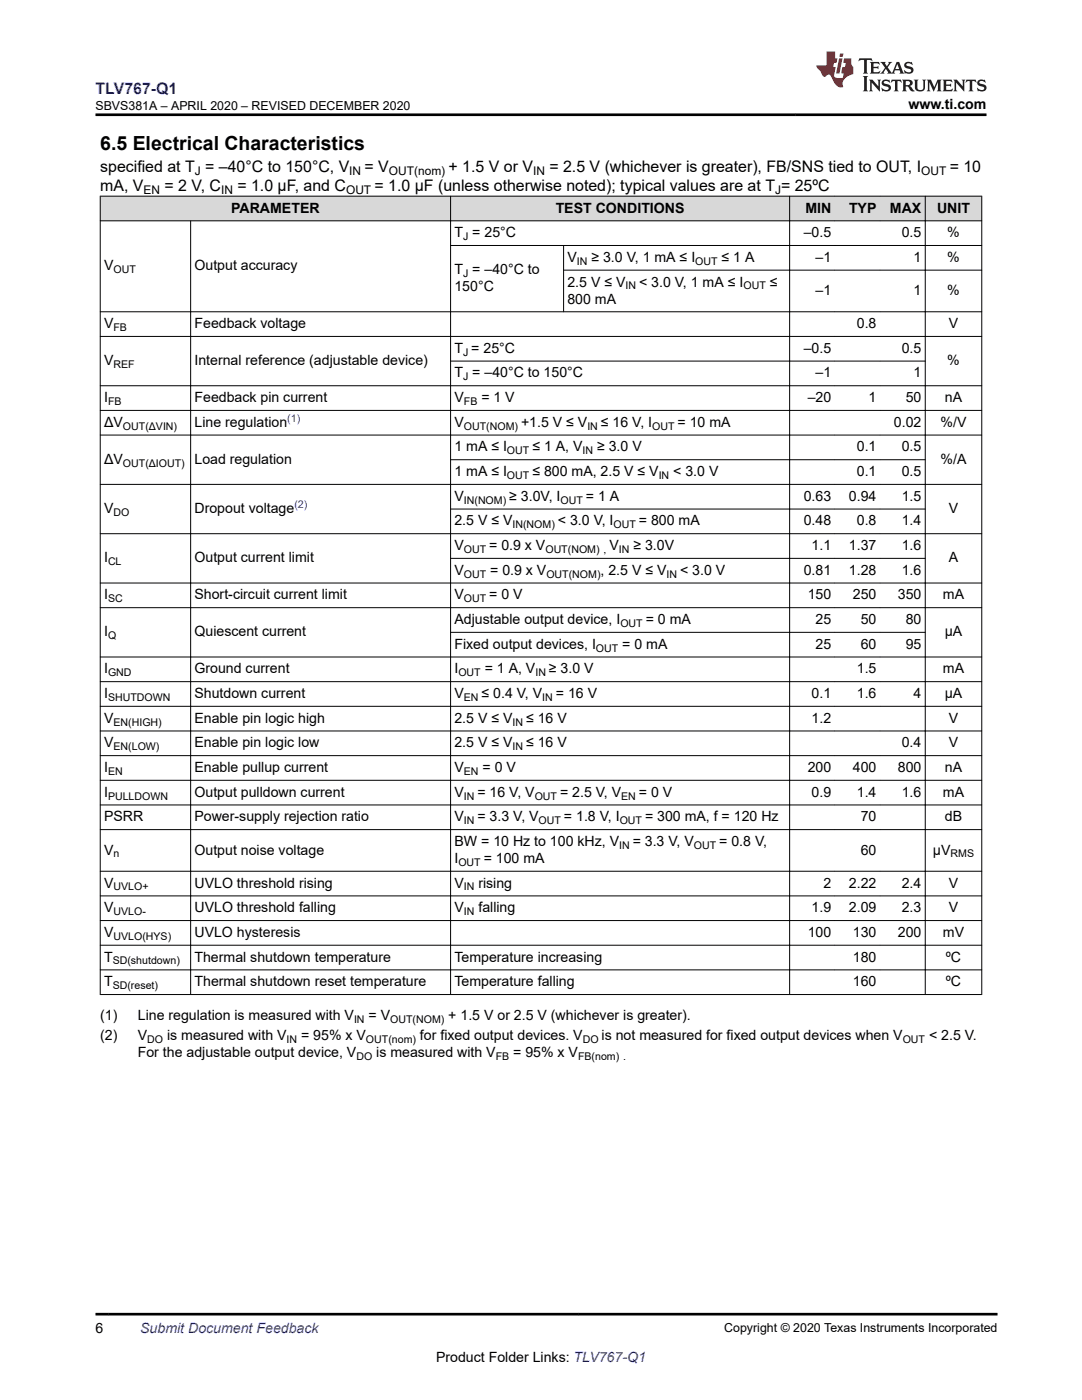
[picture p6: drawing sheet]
<svg xmlns="http://www.w3.org/2000/svg" width="216mm" height="279mm" viewBox="0 0 216 279" stroke-linecap="round" stroke-linejoin="round" font-family="sans-serif">
<defs><g id="words">
<text font-size="3.9" x="20" y="29.9">6.5 Electrical Characteristics</text>
<text font-size="3.2" fill="#00f" x="19.1" y="18.7">TLV767-Q1</text>
<g font-size="3.2">
<text x="20" y="34.3">specified at T = –40°C to 150°C, V</text>
<text x="72.7" y="34.3">= V</text>
<text x="89.5" y="34.3">+ 1.5 V or V</text>
<text x="109.6" y="34.3">= 2.5 V (whichever is greater), FB/SNS tied to OUT, I</text>
<text x="189.5" y="34.3">= 10</text>
<text x="20" y="38.1">mA, V</text>
<text x="32.8" y="38.1">= 2 V, C</text>
<text x="47.4" y="38.1">= 1.0 µF, and C</text>
<text x="74.7" y="38.1">= 1.0 µF (unless otherwise noted); typical values are at T = 25ºC</text>
</g>
<g font-size="2.8">
<text x="181.3" y="21.8">www.ti.com</text>
<text x="46.1" y="42.4">PARAMETER</text>
<text x="90.7" y="47.3">T = 25°C</text>
<text x="110.9" y="42.4">TEST CONDITIONS</text>
<text x="160.4" y="47.3">–0.5</text>
<text x="160.7" y="42.4">MIN</text>
<text x="169.4" y="42.4">TYP</text>
<text x="177.6" y="42.4">MAX</text>
<text x="179.9" y="47.3">0.5</text>
<text x="187" y="42.4">UNIT</text>
<text x="189" y="47.3">%</text>
<text x="20.8" y="54">V</text>
<text x="38.8" y="54">Output accuracy</text>
<text x="113.2" y="52.3">V</text>
<text x="118" y="52.3">≥ 3.0 V, 1 mA ≤ I</text>
<text x="144" y="52.3">≤ 1 A</text>
<text x="162.7" y="52.3">–1</text>
<text x="182.3" y="52.3">1</text>
<text x="189" y="52.3">%</text>
<text x="90.7" y="54.7">T = –40°C to</text>
<text x="90.7" y="58.1">150°C</text>
<text x="113.2" y="57.2">2.5 V ≤ V</text>
<text x="127.5" y="57.2">&lt; 3.0 V, 1 mA ≤ I</text>
<text x="153.6" y="57.2">≤</text>
<text x="162.7" y="58.9">–1</text>
<text x="182.3" y="58.9">1</text>
<text x="189" y="58.9">%</text>
<text x="20.8" y="65.5">V</text>
<text x="38.8" y="65.5">Feedback voltage</text>
<text x="113.2" y="60.6">800 mA</text>
<text x="171" y="65.5">0.8</text>
<text x="189.3" y="65.5">V</text>
<text x="90.7" y="70.4">T = 25°C</text>
<text x="160.4" y="70.4">–0.5</text>
<text x="179.9" y="70.4">0.5</text>
<text x="20.8" y="72.9">V</text>
<text x="38.8" y="72.9">Internal reference (adjustable device)</text>
<text x="90.7" y="75.3">T = –40°C to 150°C</text>
<text x="162.7" y="75.3">–1</text>
<text x="182.3" y="75.3">1</text>
<text x="189" y="72.9">%</text>
<text x="20.8" y="80.3">I</text>
<text x="38.8" y="80.3">Feedback pin current</text>
<text x="90.7" y="80.3">V</text>
<text x="96" y="80.3">= 1 V</text>
<text x="161.2" y="80.3">–20</text>
<text x="173.3" y="80.3">1</text>
<text x="180.7" y="80.3">50</text>
<text x="188.5" y="80.3">nA</text>
<text x="20.8" y="85.2">ΔV</text>
<text x="38.8" y="85.2">Line regulation</text>
<text x="90.7" y="85.2">V</text>
<text x="104" y="85.2">+1.5 V ≤ V</text>
<text x="119.9" y="85.2">≤ 16 V, I</text>
<text x="135.2" y="85.2">= 10 mA</text>
<text x="178.4" y="85.2">0.02</text>
<text x="187.7" y="85.2">%/V</text>
<text x="20.8" y="92.6">ΔV</text>
<text x="38.8" y="92.6">Load regulation</text>
<text x="90.7" y="90.1">1 mA ≤ I</text>
<text x="90.7" y="95">1 mA ≤ I</text>
<text x="106.2" y="90.1">≤ 1 A, V</text>
<text x="106.2" y="95">≤ 800 mA, 2.5 V ≤ V</text>
<text x="119.1" y="90.1">≥ 3.0 V</text>
<text x="134.3" y="95">&lt; 3.0 V</text>
<text x="171" y="95">0.1</text>
<text x="171" y="90.1">0.1</text>
<text x="179.9" y="95">0.5</text>
<text x="179.9" y="90.1">0.5</text>
<text x="187.7" y="92.6">%/A</text>
<text x="90.7" y="99.9">V</text>
<text x="101.6" y="99.9">≥ 3.0V, I</text>
<text x="116.9" y="99.9">= 1 A</text>
<text x="160.4" y="99.9">0.63</text>
<text x="169.4" y="99.9">0.94</text>
<text x="179.9" y="99.9">1.5</text>
<text x="20.8" y="102.4">V</text>
<text x="38.8" y="102.4">Dropout voltage</text>
<text x="90.7" y="104.9">2.5 V ≤ V</text>
<text x="111.3" y="104.9">&lt; 3.0 V, I</text>
<text x="127.5" y="104.9">= 800 mA</text>
<text x="160.4" y="104.9">0.48</text>
<text x="171" y="104.9">0.8</text>
<text x="179.9" y="104.9">1.4</text>
<text x="189.3" y="102.4">V</text>
<text x="20.8" y="112.2">I</text>
<text x="38.8" y="112.2">Output current limit</text>
<text x="90.7" y="109.8">V</text>
<text x="97.6" y="109.8">= 0.9 x V</text>
<text x="121.6" y="109.8">V</text>
<text x="126.4" y="109.8">≥ 3.0V</text>
<text x="162" y="109.8">1.1</text>
<text x="169.4" y="109.8">1.37</text>
<text x="179.9" y="109.8">1.6</text>
<text x="189.3" y="112.2">A</text>
<text x="20.8" y="119.6">I</text>
<text x="38.8" y="119.6">Short-circuit current limit</text>
<text x="90.7" y="114.7">V</text>
<text x="90.7" y="119.6">V</text>
<text x="97.6" y="119.6">= 0 V</text>
<text x="97.8" y="114.7">= 0.9 x V</text>
<text x="119.8" y="114.7">, 2.5 V ≤ V</text>
<text x="135.7" y="114.7">&lt; 3.0 V</text>
<text x="160.4" y="114.7">0.81</text>
<text x="161.2" y="119.6">150</text>
<text x="169.4" y="114.7">1.28</text>
<text x="170.2" y="119.6">250</text>
<text x="179.1" y="119.6">350</text>
<text x="179.9" y="114.7">1.6</text>
<text x="188.1" y="119.6">mA</text>
<text x="90.7" y="124.5">Adjustable output device, I</text>
<text x="128.8" y="124.5">= 0 mA</text>
<text x="162.7" y="124.5">25</text>
<text x="171.8" y="124.5">50</text>
<text x="180.7" y="124.5">80</text>
<text x="20.8" y="127">I</text>
<text x="38.8" y="127">Quiescent current</text>
<text x="90.7" y="129.5">Fixed output devices, I</text>
<text x="124.2" y="129.5">= 0 mA</text>
<text x="162.7" y="129.5">25</text>
<text x="171.8" y="129.5">60</text>
<text x="180.7" y="129.5">95</text>
<text x="188.5" y="127">µA</text>
<text x="20.8" y="134.4">I</text>
<text x="38.8" y="134.4">Ground current</text>
<text x="90.7" y="134.4">I</text>
<text x="96.7" y="134.4">= 1 A, V</text>
<text x="109.5" y="134.4">≥ 3.0 V</text>
<text x="171" y="134.4">1.5</text>
<text x="188.1" y="134.4">mA</text>
<text x="20.8" y="139.3">I</text>
<text x="38.8" y="139.3">Shutdown current</text>
<text x="90.7" y="139.3">V</text>
<text x="96.1" y="139.3">≤ 0.4 V, V</text>
<text x="110.9" y="139.3">= 16 V</text>
<text x="162" y="139.3">0.1</text>
<text x="171" y="139.3">1.6</text>
<text x="182.3" y="139.3">4</text>
<text x="188.5" y="139.3">µA</text>
<text x="20.8" y="149.2">V</text>
<text x="20.8" y="144.2">V</text>
<text x="38.8" y="144.2">Enable pin logic high</text>
<text x="38.8" y="149.2">Enable pin logic low</text>
<text x="90.7" y="144.2">2.5 V ≤ V</text>
<text x="90.7" y="149.2">2.5 V ≤ V</text>
<text x="105" y="144.2">≤ 16 V</text>
<text x="105" y="149.2">≤ 16 V</text>
<text x="162" y="144.2">1.2</text>
<text x="179.9" y="149.2">0.4</text>
<text x="189.3" y="149.2">V</text>
<text x="189.3" y="144.2">V</text>
<text x="20.8" y="154.1">I</text>
<text x="38.8" y="154.1">Enable pullup current</text>
<text x="90.7" y="154.1">V</text>
<text x="96.3" y="154.1">= 0 V</text>
<text x="161.2" y="154.1">200</text>
<text x="170.2" y="154.1">400</text>
<text x="179.1" y="154.1">800</text>
<text x="188.5" y="154.1">nA</text>
<text x="20.8" y="159">I</text>
<text x="38.8" y="159">Output pulldown current</text>
<text x="90.7" y="159">V</text>
<text x="95.3" y="159">= 16 V, V</text>
<text x="111.7" y="159">= 2.5 V, V</text>
<text x="127.5" y="159">= 0 V</text>
<text x="162" y="159">0.9</text>
<text x="171" y="159">1.4</text>
<text x="179.9" y="159">1.6</text>
<text x="188.1" y="159">mA</text>
<text x="20.8" y="163.9">PSRR</text>
<text x="38.8" y="163.9">Power-supply rejection ratio</text>
<text x="90.7" y="163.9">V</text>
<text x="95.3" y="163.9">= 3.3 V, V</text>
<text x="112.5" y="163.9">= 1.8 V, I</text>
<text x="128.7" y="163.9">= 300 mA, f = 120 Hz</text>
<text x="171.8" y="163.9">70</text>
<text x="188.5" y="163.9">dB</text>
<text x="20.8" y="170.5">V</text>
<text x="38.8" y="170.5">Output noise voltage</text>
<text x="90.7" y="172.2">I</text>
<text x="90.7" y="168.8">BW = 10 Hz to 100 kHz, V</text>
<text x="96.5" y="172.2">= 100 mA</text>
<text x="126.2" y="168.8">= 3.3 V, V</text>
<text x="143.5" y="168.8">= 0.8 V,</text>
<text x="171.8" y="170.5">60</text>
<text x="186.2" y="170.5">µV</text>
<text x="20.8" y="177.1">V</text>
<text x="38.8" y="177.1">UVLO threshold rising</text>
<text x="90.7" y="177.1">V</text>
<text x="95.5" y="177.1">rising</text>
<text x="164.3" y="177.1">2</text>
<text x="169.4" y="177.1">2.22</text>
<text x="179.9" y="177.1">2.4</text>
<text x="189.3" y="177.1">V</text>
<text x="20.8" y="182.1">V</text>
<text x="38.8" y="182.1">UVLO threshold falling</text>
<text x="90.7" y="182.1">V</text>
<text x="95.5" y="182.1">falling</text>
<text x="162" y="182.1">1.9</text>
<text x="169.4" y="182.1">2.09</text>
<text x="179.9" y="182.1">2.3</text>
<text x="189.3" y="182.1">V</text>
<text x="20.8" y="191.9">T</text>
<text x="20.8" y="187">V</text>
<text x="38.8" y="187">UVLO hysteresis</text>
<text x="38.8" y="191.9">Thermal shutdown temperature</text>
<text x="90.7" y="191.9">Temperature increasing</text>
<text x="161.2" y="187">100</text>
<text x="170.2" y="187">130</text>
<text x="170.2" y="191.9">180</text>
<text x="179.1" y="187">200</text>
<text x="188.1" y="187">mV</text>
<text x="188.7" y="191.9">ºC</text>
<text x="20.8" y="196.8">T</text>
<text x="38.8" y="196.8">Thermal shutdown reset temperature</text>
<text x="90.7" y="196.8">Temperature falling</text>
<text x="170.2" y="196.8">160</text>
<text x="188.7" y="196.8">ºC</text>
<text x="20" y="203.6">(1)</text>
<text x="27.5" y="203.6">Line regulation is measured with V</text>
<text x="73.5" y="203.6">= V</text>
<text x="89.5" y="203.6">+ 1.5 V or 2.5 V (whichever is greater).</text>
<text x="20" y="207.5">(2)</text>
<text x="27.5" y="207.5">V</text>
<text x="33.3" y="207.5">is measured with V</text>
<text x="60.1" y="207.5">= 95% x V</text>
<text x="83.8" y="207.5">for fixed output devices. V</text>
<text x="120" y="207.5">is not measured for fixed output devices when V</text>
<text x="185.4" y="207.5">&lt; 2.5 V.</text>
<text x="27.5" y="210.9">For the adjustable output device, V</text>
<text x="75.1" y="210.9">is measured with V</text>
<text x="102.4" y="210.9">= 95% x V</text>
<text x="19" y="266.1">6</text>
<text x="87" y="271.7">Product Folder Links: TLV767-Q1</text>
</g>
<text font-size="2.8" fill="#00f" x="28" y="266.1">Submit Document Feedback</text>
<g font-size="2.5">
<text x="19.1" y="21.9">SBVS381A – APRIL 2020 – REVISED DECEMBER 2020</text>
<text x="144.5" y="265.8">Copyright © 2020 Texas Instruments Incorporated</text>
</g>
<g font-size="2.4">
<text x="38.9" y="34.9">J</text>
<text x="69.7" y="34.9">IN</text>
<text x="77.6" y="34.9">OUT(nom)</text>
<text x="106.4" y="34.9">IN</text>
<text x="183.8" y="34.9">OUT</text>
<text x="28.6" y="38.7">EN</text>
<text x="44.1" y="38.7">IN</text>
<text x="69.1" y="38.7">OUT</text>
<text x="154.7" y="38.7">J</text>
</g>
<g font-size="2.1">
<text x="92.4" y="47.9">J</text>
<text x="115.1" y="52.8">IN</text>
<text x="138.7" y="52.8">OUT</text>
<text x="22.6" y="54.5">OUT</text>
<text x="92.4" y="55.3">J</text>
<text x="124.8" y="57.8">IN</text>
<text x="148.3" y="57.8">OUT</text>
<text x="22.6" y="66.1">FB</text>
<text x="92.4" y="71">J</text>
<text x="22.6" y="73.4">REF</text>
<text x="92.4" y="75.9">J</text>
<text x="21.6" y="80.8">FB</text>
<text x="92.6" y="80.8">FB</text>
<text x="24.5" y="85.7">OUT(ΔVIN)</text>
<text x="92.6" y="85.7">OUT(NOM)</text>
<text x="117.2" y="85.7">IN</text>
<text x="130.1" y="85.7">OUT</text>
<text x="24.5" y="93.1">OUT(ΔIOUT)</text>
<text x="101.2" y="90.7">OUT</text>
<text x="101.2" y="95.6">OUT</text>
<text x="116.2" y="90.7">IN</text>
<text x="131.4" y="95.6">IN</text>
<text x="92.6" y="100.5">IN(NOM)</text>
<text x="111.8" y="100.5">OUT</text>
<text x="22.6" y="103">DO</text>
<text x="102.3" y="105.4">IN(NOM)</text>
<text x="122.4" y="105.4">OUT</text>
<text x="21.6" y="112.8">CL</text>
<text x="92.6" y="110.4">OUT</text>
<text x="108.8" y="110.4">OUT(NOM) ,</text>
<text x="123.5" y="110.4">IN</text>
<text x="92.6" y="115.3">OUT</text>
<text x="109" y="115.3">OUT(NOM)</text>
<text x="133" y="115.3">IN</text>
<text x="21.6" y="120.2">SC</text>
<text x="92.6" y="120.2">OUT</text>
<text x="123.8" y="125.1">OUT</text>
<text x="21.6" y="127.6">Q</text>
<text x="118.9" y="130">OUT</text>
<text x="21.6" y="135">GND</text>
<text x="91.5" y="135">OUT</text>
<text x="106.8" y="135">IN</text>
<text x="21.6" y="139.9">SHUTDOWN</text>
<text x="92.6" y="139.9">EN</text>
<text x="108.2" y="139.9">IN</text>
<text x="22.6" y="144.8">EN(HIGH)</text>
<text x="22.6" y="149.7">EN(LOW)</text>
<text x="102.3" y="144.8">IN</text>
<text x="102.3" y="149.7">IN</text>
<text x="21.6" y="154.6">EN</text>
<text x="92.6" y="154.6">EN</text>
<text x="21.6" y="159.6">PULLDOWN</text>
<text x="92.6" y="159.6">IN</text>
<text x="106.7" y="159.6">OUT</text>
<text x="124" y="159.6">EN</text>
<text x="92.6" y="164.5">IN</text>
<text x="107.5" y="164.5">OUT</text>
<text x="123.6" y="164.5">OUT</text>
<text x="22.6" y="171.1">n</text>
<text x="91.5" y="172.8">OUT</text>
<text x="123.5" y="169.4">IN</text>
<text x="138.5" y="169.4">OUT</text>
<text x="189.7" y="171.1">RMS</text>
<text x="22.6" y="177.7">UVLO+</text>
<text x="92.6" y="177.7">IN</text>
<text x="22.6" y="182.6">UVLO-</text>
<text x="92.6" y="182.6">IN</text>
<text x="22.6" y="187.6">UVLO(HYS)</text>
<text x="22.5" y="192.5">SD(shutdown)</text>
<text x="22.5" y="197.4">SD(reset)</text>
<text x="29.4" y="208.1">DO</text>
<text x="57.2" y="208.1">IN</text>
<text x="70.6" y="204.2">IN</text>
<text x="73" y="208.1">OUT(nom)</text>
<text x="77.9" y="204.2">OUT(NOM)</text>
<text x="116.3" y="208.1">DO</text>
<text x="180.1" y="208.1">OUT</text>
<text x="71.1" y="211.5">DO</text>
<text x="98.9" y="211.5">FB</text>
<text x="115.3" y="211.5">FB(nom) .</text>
</g>
<g font-size="2.1" fill="#00f">
<text x="57.3" y="84.2">(1)</text>
<text x="58.7" y="101.5">(2)</text>
</g>
</g></defs>
<g fill="#d8d8d8">
<path d="M20 39.1h175.9v5h-175.9z" fill-rule="evenodd"/>
<path d="M20.1 39.2h69.7v4.8h-69.7z" fill-rule="evenodd"/>
<path d="M90 39.2h67.5v4.8h-67.5z" fill-rule="evenodd"/>
<path d="M157.6 39.2h9v4.8h-9z" fill-rule="evenodd"/>
<path d="M166.6 39.2h9v4.8h-9z" fill-rule="evenodd"/>
<path d="M175.6 39.2h9v4.8h-9z" fill-rule="evenodd"/>
<path d="M184.7 39.2h11.1v4.8h-11.1z" fill-rule="evenodd"/>
</g>
<g fill="none" stroke="#000" stroke-width=".2">
<path d="M19.9 39.1h176.1M20 39.1v159.4M89.9 39.1v159.4M157.6 39.1v159.4M184.6 39.1v159.4M195.9 39.1v159.4M19.9 44.1h176.1M38 44v154.5M89.8 49h106.2M112.4 53.9h83.6M112.5 48.9v13.4M19.9 62.2h176.1"/>
<path d="M19.9 67.1h176.1M19.9 77h176.1M89.8 72.1h94.9M19.9 81.9h176.1M19.9 86.8h176.1M19.9 96.7h176.1M89.8 91.7h94.9M19.9 106.5h176.1M19.9 116.4h176.1M89.8 101.6h94.9M89.8 111.4h94.9M19.9 121.3h176.1"/>
<path d="M19.9 131.1h176.1M19.9 136h176.1M89.8 126.2h94.9M19.9 141h176.1M19.9 145.9h176.1M19.9 150.8h176.1M19.9 155.7h176.1M19.9 160.6h176.1M19.9 165.6h176.1M19.9 173.9h176.1M19.9 178.8h176.1M19.9 183.7h176.1"/>
<path d="M19.9 188.6h176.1M19.9 193.6h176.1M19.9 198.5h176.1"/>
</g>
<path d="M171.5 11.6l-.2 .6 .5-.2h.6v.1v2.2l-.2 .4h1l-.2-.4v-2.2v-.1h.5l.6 .2-.2-.6zM173.6 12.4l.2 .3v1.6l-.2 .4h1.9l.1-.6a1.08 1.08 0 0 1-1.3 .2v-.7h.6l.4 .2v-.7l-.4 .2h-.6v-.5l.2-.2a1 1 0 0 1 1 .3l-.1-.5zM175.7 12.4l.9 1.1-1 1.2h.9l-.2-.2 .5-.8 .4 .8-.2 .2h1.6l-.2-.2 .2-.5h.9l.1 .5-.1 .2h.9l-.2-.4-.8-1.9h-.5l-.9 2.1-.9-1.1 .9-1h-.8l.2 .2-.4 .6-.4-.6 .2-.2zM179 12.8l.4 1h-.7zM180.7 12.5a.65 .65 0 0 0-.2 .7 .65 .65 0 0 0 .6 .5l.6 .1 .1 .3a.79 .79 0 0 1-.7 .4 .79 .79 0 0 1-.7-.5l.1 .7 .2-.1a.93 .93 0 0 0 1.1 0 .93 .93 0 0 0 .4-.9 1.46 1.46 0 0 0-1.2-.6l-.1-.3a1.09 1.09 0 0 1 1.2 .2l-.2-.6-.1 .1-.5-.2zM172.2 15.2l.2 .4v2.2l-.2 .4h1l-.2-.4v-2.2l.2-.4zM173.4 15.9l.2 .4v1.5l-.2 .4h.8l-.3-.4 .1-1.3 1.6 1.8v-2l.2-.4h-.7l.1 .2 .1 1.1-1.2-1.3zM176.2 16a.65 .65 0 0 0-.2 .8 .65 .65 0 0 0 .6 .4l.6 .2 .1 .2a.79 .79 0 0 1-.7 .4 .79 .79 0 0 1-.7-.5l.1 .7 .2-.1a.93 .93 0 0 0 1.1 .1 .93 .93 0 0 0 .4-1 1.46 1.46 0 0 0-1.2-.5l-.1-.4a1.09 1.09 0 0 1 1.2 .2l-.1-.6-.2 .1-.5-.1zM177.9 15.9l-.1 .6a.63 .63 0 0 1 .8-.3v1.6l-.3 .4h1l-.2-.4v-1.6a.66 .66 0 0 1 .8 .3l-.1-.6zM180 15.9l.2 .4v1.5l-.2 .4h1l-.2-.2-.1-.7h.5l.1 .2a.79 .79 0 0 0 1.2 .6l-1-.9a.61 .61 0 0 0 .6-.6 .61 .61 0 0 0-.5-.7zM180.8 16.2h.1a.47 .47 0 0 1 .5 .1 .47 .47 0 0 1 .1 .5l-.1 .1-.7 .1zM182.3 15.9l.2 .2a2.27 2.27 0 0 0 .4 2 1.04 1.04 0 0 0 1.7-.7v-1.3l.2-.2h-.8l.2 .4v1.1a.6 .6 0 0 1-.6 .6 .6 .6 0 0 1-.6-.6v-1.1l.3-.4zM184.9 15.9l.2 .4v1.5l-.2 .4h.8l-.3-.4v-1.4l.9 1.9 .9-1.9v1.4l-.3 .4h1l-.2-.4v-1.5l.2-.4h-.8l-.7 1.5-.6-1.5zM188.1 15.9l.2 .4v1.5l-.2 .4h1.9l.1-.6a1.09 1.09 0 0 1-1.3 .2v-.7h.6l.4 .2v-.6l-.4 .2h-.6v-.6l.2-.1a1.01 1.01 0 0 1 1 .3l-.1-.6zM190.2 15.9l.3 .4v1.5l-.3 .4h.8l-.2-.4v-1.3l1.6 1.8v-2l.2-.4h-.7l.2 .2v1.1l-1.2-1.3zM192.8 15.9l-.1 .6a.63 .63 0 0 1 .8-.3v1.6l-.3 .4h1l-.2-.4v-1.6a.66 .66 0 0 1 .8 .3l-.1-.6zM195.2 16a.65 .65 0 0 0-.2 .8 .65 .65 0 0 0 .6 .4l.6 .2 .2 .2a.79 .79 0 0 1-.7 .4 .79 .79 0 0 1-.7-.5l.1 .7 .2-.1a.93 .93 0 0 0 1 .1 .93 .93 0 0 0 .5-1 1.46 1.46 0 0 0-1.3-.5v-.4a1.09 1.09 0 0 1 1.2 .2l-.2-.6-.2 .1-.5-.1z" fill="#231f20"/>
<path d="M164.9 10.3v2.7h-2l.1 .4 .8 1a.95 .95 0 0 0 1 .9 .59 .59 0 0 1 .5-.4 .59 .59 0 0 1 .5 .3l.4 .8a1.59 1.59 0 0 0 2.1 1.4 1.61 1.61 0 0 1 1-2.3l1-.3-.1-1.5a1.59 1.59 0 0 1-.3-1.7h-1.5l-.2 .9h.6l-.2 .9h-.5l-.2 .9v.3l.4 .1-.1 .9h-.7a.73 .73 0 0 1-1-.7l.3-1.5h-.5l.1-.9h.5l.2-.9h-.5v-1.3zM167.4 11.6l-.6 3.1h.7l.6-3.1zM167.6 10.7l-.1 .6h.7l.1-.6z" fill="#ed1c24"/>
<path d="M19 22.9h177.8M19 262.3h180" fill="none" stroke="#000" stroke-width=".53"/>
<use href="#words"/>
</svg>
